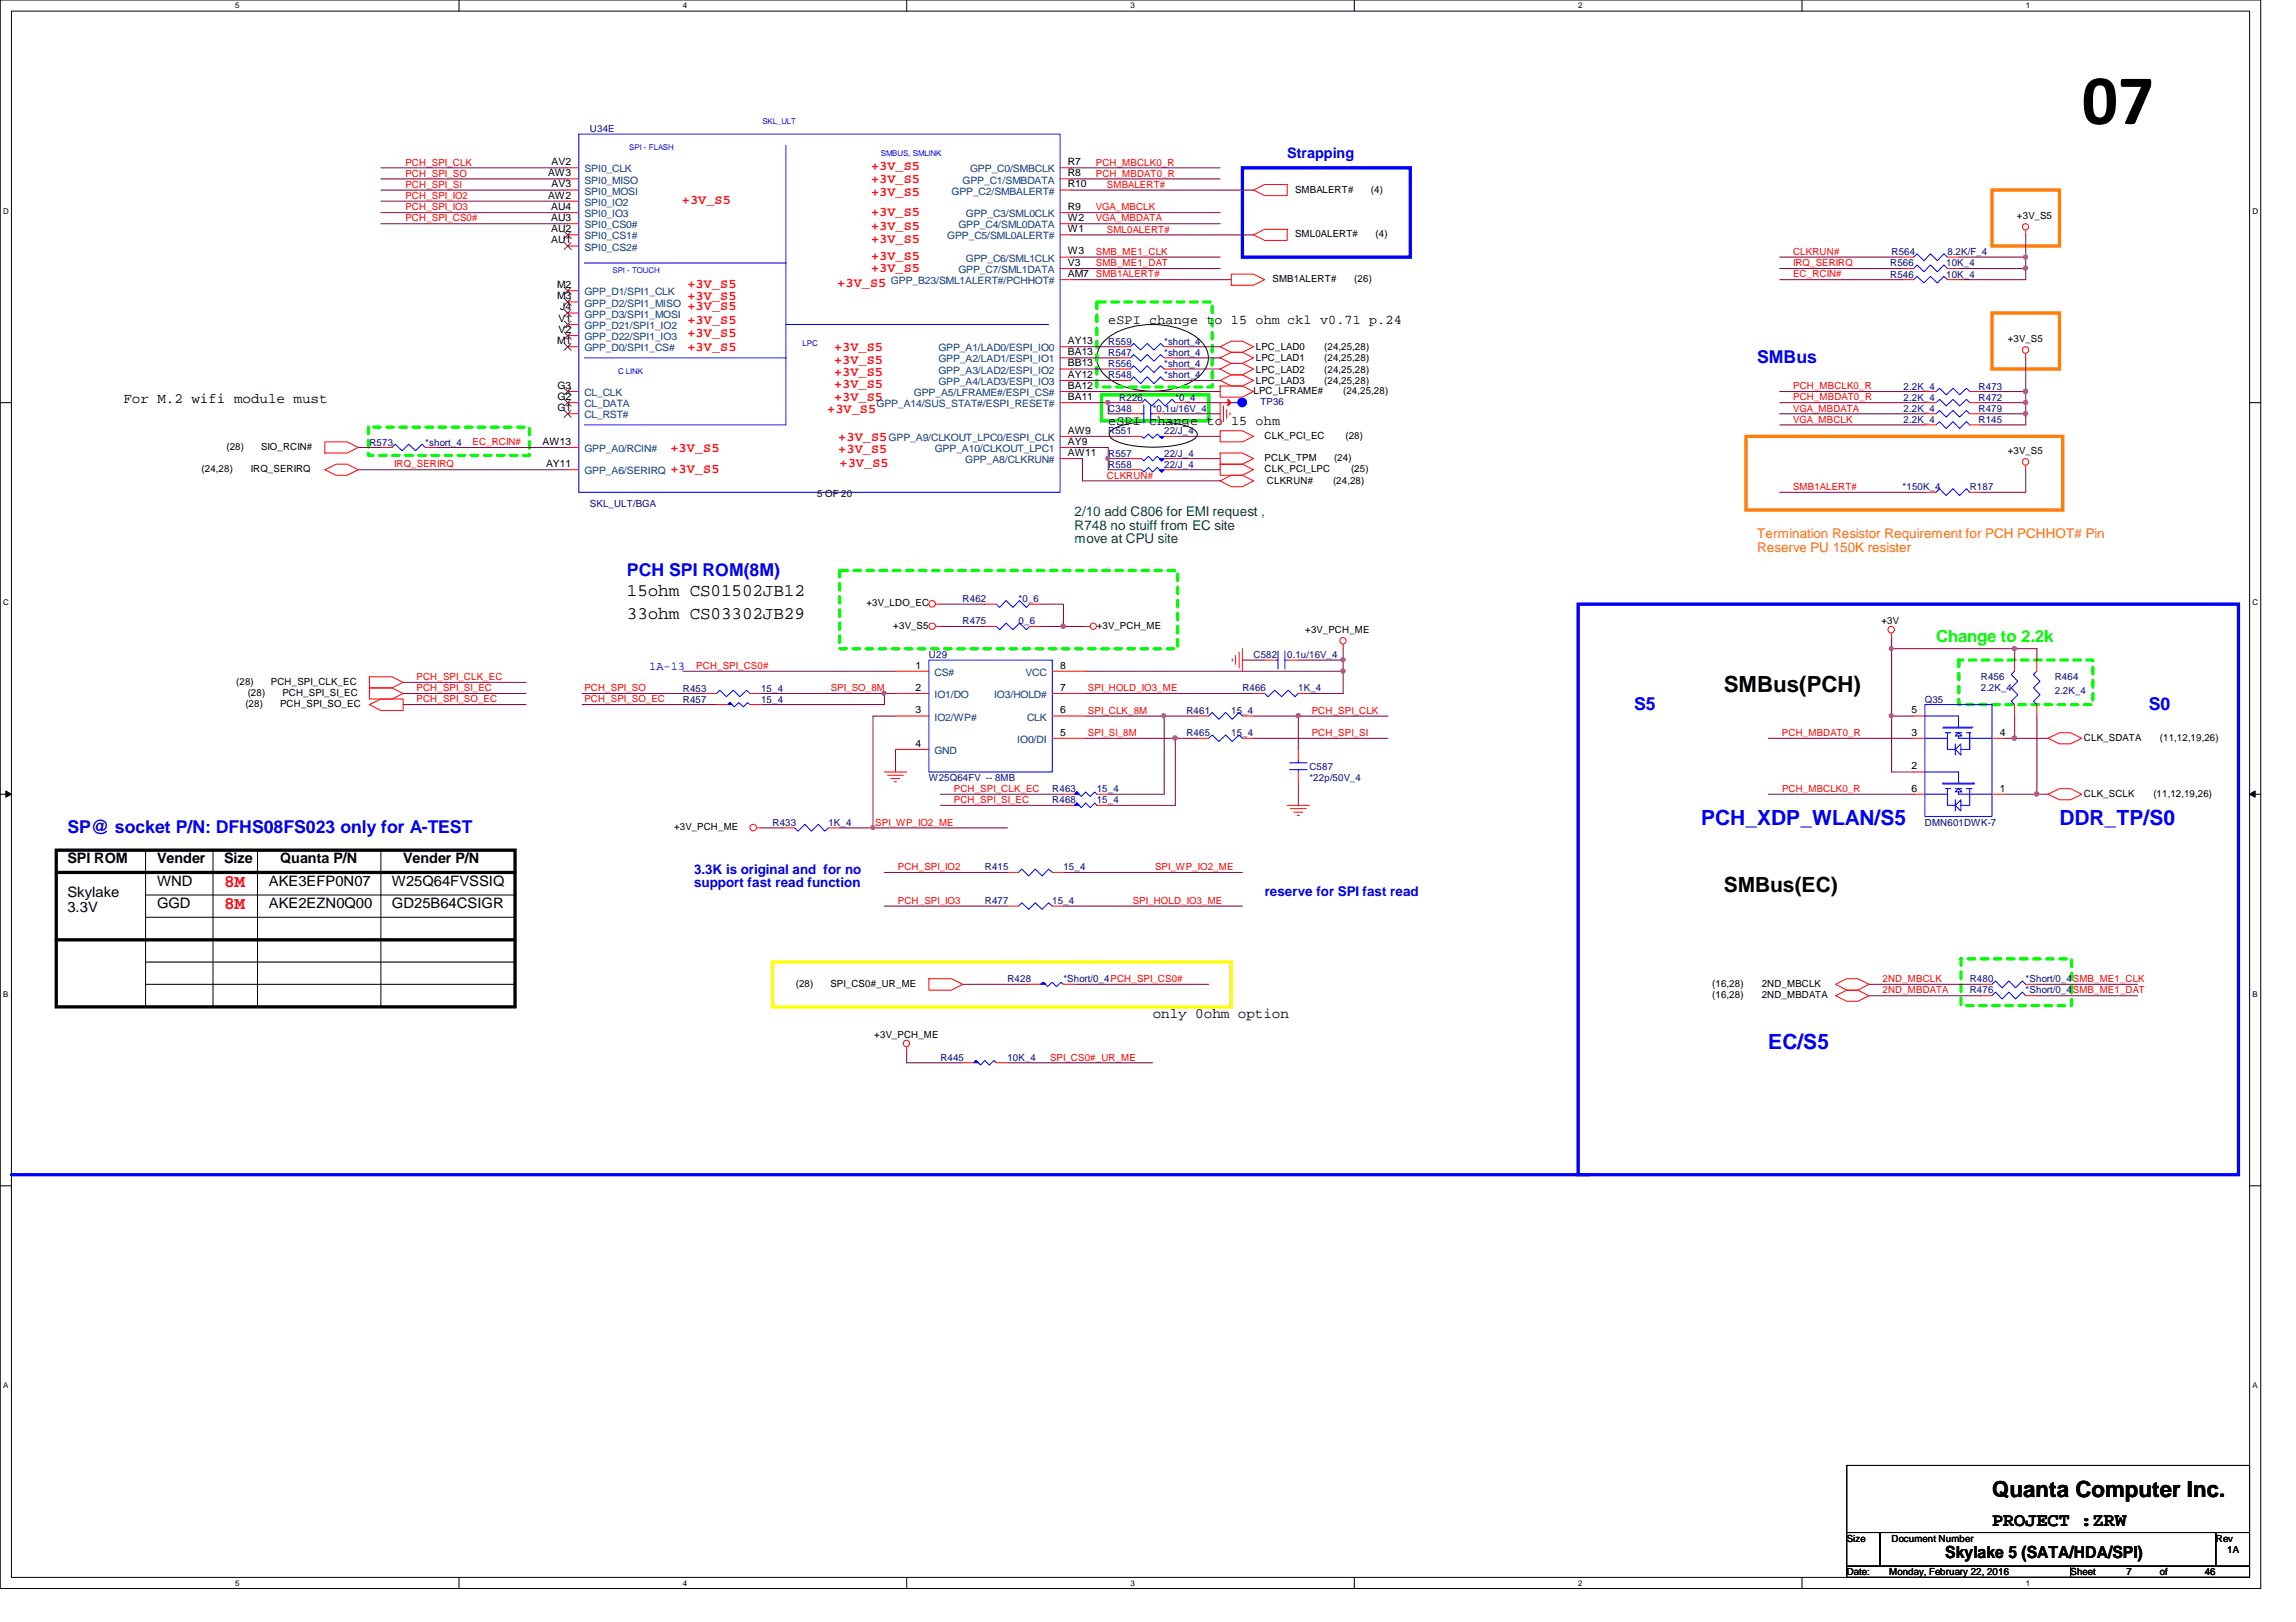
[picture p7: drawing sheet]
<svg xmlns="http://www.w3.org/2000/svg" width="297mm" height="210mm" viewBox="0 0 297 210" stroke-linecap="round" stroke-linejoin="round" font-family="sans-serif">
<defs><g id="words">
<text font-size="9.2" x="269.3" y="16">07</text>
<g font-size="2.9">
<text x="223" y="89.5">SMBus(PCH)</text>
<text x="257.7" y="193.8">Quanta Computer Inc.</text>
</g>
<g font-size="2.7" fill="#00f">
<text x="220.1" y="106.8">PCH_XDP_WLAN/S5</text>
<text x="266.4" y="106.8">DDR_TP/S0</text>
<text x="228.8" y="135.7">EC/S5</text>
</g>
<text font-size="2.7" x="223" y="115.4">SMBus(EC)</text>
<text font-size="2.5" x="257.7" y="197.4">PROJECT :ZRW</text>
<g font-size="2.3" fill="#00f">
<text x="227.3" y="47">SMBus</text>
<text x="81.1" y="74.5">PCH SPI ROM(8M)</text>
<text x="211.4" y="91.9">S5</text>
<text x="278" y="91.9">S0</text>
<text x="8.7" y="107.8">SP@ socket P/N: DFHS08FS023 only for A-TEST</text>
</g>
<g font-size="2.3">
<text x="81.1" y="77.1">15ohm CS01502JB12</text>
<text x="81.1" y="80.1">33ohm CS03302JB29</text>
</g>
<g font-size="2.3" fill="#f00">
<text x="29" y="117.7">8M</text>
<text x="29" y="114.8">8M</text>
</g>
<text font-size="2.2" fill="#0f0" x="250.5" y="83.1">Change to 2.2k</text>
<text font-size="2.2" x="251.7" y="201.7">Skylake 5 (SATA/HDA/SPI)</text>
<text font-size="1.9" fill="#00f" x="166.5" y="20.5">Strapping</text>
<g font-size="1.9">
<text x="16" y="52.2">For M.2 wifi module must</text>
<text x="8.7" y="111.7">SPI ROM</text>
<text x="20.3" y="111.7">Vender</text>
<text x="29" y="111.7">Size</text>
<text x="36.2" y="111.7">Quanta P/N</text>
<text x="52.2" y="111.7">Vender P/N</text>
<text x="8.7" y="116.1">Skylake</text>
<text x="8.7" y="118">3.3V</text>
<text x="20.3" y="117.5">GGD</text>
<text x="20.3" y="114.6">WND</text>
<text x="34.8" y="117.5">AKE2EZN0Q00</text>
<text x="34.8" y="114.6">AKE3EFP0N07</text>
<text x="50.7" y="114.6">W25Q64FVSSIQ</text>
<text x="50.7" y="117.5">GD25B64CSIGR</text>
<text x="149.1" y="131.8">only 0ohm option</text>
</g>
<g font-size="1.7" fill="#f00">
<text x="112.7" y="22">+3V_S5</text>
<text x="112.7" y="23.6">+3V_S5</text>
<text x="88.2" y="26.4">+3V_S5</text>
<text x="112.7" y="25.4">+3V_S5</text>
<text x="112.7" y="28">+3V_S5</text>
<text x="112.7" y="29.7">+3V_S5</text>
<text x="112.7" y="31.5">+3V_S5</text>
<text x="112.7" y="33.6">+3V_S5</text>
<text x="112.7" y="35.2">+3V_S5</text>
<text x="88.9" y="37.3">+3V_S5</text>
<text x="88.9" y="38.8">+3V_S5</text>
<text x="88.9" y="40.1">+3V_S5</text>
<text x="88.9" y="41.9">+3V_S5</text>
<text x="108.3" y="37.1">+3V_S5</text>
<text x="88.9" y="43.6">+3V_S5</text>
<text x="88.9" y="45.5">+3V_S5</text>
<text x="107.9" y="45.5">+3V_S5</text>
<text x="107.9" y="47.1">+3V_S5</text>
<text x="107" y="53.5">+3V_S5</text>
<text x="107.9" y="48.7">+3V_S5</text>
<text x="107.9" y="50.2">+3V_S5</text>
<text x="107.9" y="51.9">+3V_S5</text>
<text x="86.7" y="58.5">+3V_S5</text>
<text x="108.5" y="57.1">+3V_S5</text>
<text x="108.5" y="58.7">+3V_S5</text>
<text x="86.7" y="61.3">+3V_S5</text>
<text x="108.6" y="60.4">+3V_S5</text>
</g>
<g font-size="1.7">
<text x="143.4" y="41.9">eSPI change to 15 ohm ckl v0.71 p.24</text>
<text x="143.4" y="54.9">eSPI change to 15 ohm</text>
</g>
<g font-size="1.7" fill="#008000">
<text x="139" y="66.8">2/10 add C806 for EMI request ,</text>
<text x="139" y="68.5">R748 no stuiff from EC site</text>
<text x="139" y="70.3">move at CPU site</text>
</g>
<g font-size="1.7" fill="#ff8000">
<text x="227.3" y="69.6">Termination Resistor Requirement for PCH PCHHOT# Pin</text>
<text x="227.3" y="71.4">Reserve PU 150K resister</text>
</g>
<g font-size="1.7" fill="#00f">
<text x="89.8" y="113.1">3.3K is original and for no</text>
<text x="89.8" y="114.8">support fast read function</text>
<text x="163.6" y="116">reserve for SPI fast read</text>
</g>
<text font-size="1.6" fill="#00f" x="84" y="86.7">1A-13</text>
<g font-size="1.3" fill="#000080">
<text x="76.3" y="17.1">U34E</text>
<text x="244.5" y="34.5">R566</text>
<text x="244.5" y="35.9">R546</text>
<text x="244.7" y="33">R564</text>
<text x="251.8" y="34.5">10K_4</text>
<text x="251.8" y="35.9">10K_4</text>
<text x="251.9" y="33">8.2K/F_4</text>
<text x="143.4" y="47.5">R556</text>
<text x="143.4" y="46.1">R547</text>
<text x="143.4" y="44.6">R559</text>
<text x="150.6" y="47.5">*short_4</text>
<text x="150.6" y="46.1">*short_4</text>
<text x="150.6" y="44.6">*short_4</text>
<text x="143.4" y="53.3">C348</text>
<text x="143.4" y="48.9">R548</text>
<text x="144.8" y="51.9">R226</text>
<text x="149.1" y="53.3">*0.1u/16V_4</text>
<text x="150.6" y="48.9">*short_4</text>
<text x="152" y="51.9">*0_4</text>
<text x="163.1" y="52.4">TP36</text>
<text x="246.3" y="53.3">2.2K_4</text>
<text x="246.3" y="50.4">2.2K_4</text>
<text x="246.3" y="51.9">2.2K_4</text>
<text x="256" y="53.3">R479</text>
<text x="256" y="50.4">R473</text>
<text x="256" y="51.9">R472</text>
<text x="47.8" y="57.7">R573</text>
<text x="55" y="57.7">*short_4</text>
<text x="143.4" y="59.1">R557</text>
<text x="143.4" y="56.2">R551</text>
<text x="150.6" y="59.1">22/J_4</text>
<text x="150.6" y="56.2">22/J_4</text>
<text x="246.3" y="54.7">2.2K_4</text>
<text x="256" y="54.7">R145</text>
<text x="76.3" y="65.6">SKL_ULT/BGA</text>
<text x="143.4" y="60.5">R558</text>
<text x="150.6" y="60.5">22/J_4</text>
<text x="246.1" y="63.4">*150K_4</text>
<text x="254.8" y="63.4">R187</text>
<text x="124.5" y="77.9">R462</text>
<text x="131.8" y="77.9">*0_6</text>
<text x="124.5" y="80.8">R475</text>
<text x="131.8" y="80.8">0_6</text>
<text x="88.3" y="89.5">R453</text>
<text x="98.5" y="89.5">15_4</text>
<text x="120.2" y="85.1">U29</text>
<text x="160.7" y="89.5">R466</text>
<text x="162.2" y="85.1">C582</text>
<text x="166.5" y="85.1">0.1u/16V_4</text>
<text x="168" y="89.5">1K_4</text>
<text x="256.3" y="88">R456</text>
<text x="256.3" y="89.5">2.2K_4</text>
<text x="265.8" y="88">R464</text>
<text x="265.8" y="89.8">2.2K_4</text>
<text x="88.3" y="90.9">R457</text>
<text x="98.5" y="90.9">15_4</text>
<text x="153.5" y="92.4">R461</text>
<text x="153.5" y="95.3">R465</text>
<text x="159.3" y="92.4">15_4</text>
<text x="159.3" y="95.3">15_4</text>
<text x="249" y="90.9">Q35</text>
<text x="120.2" y="101.1">W25Q64FV -- 8MB</text>
<text x="169.4" y="99.6">C587</text>
<text x="169.4" y="101.1">*22p/50V_4</text>
<text x="99.9" y="106.8">R433</text>
<text x="107.2" y="106.8">1K_4</text>
<text x="136.1" y="102.5">R463</text>
<text x="136.1" y="104">R468</text>
<text x="141.9" y="102.5">15_4</text>
<text x="141.9" y="104">15_4</text>
<text x="249" y="106.8">DMN601DWK-7</text>
<text x="127.4" y="112.6">R415</text>
<text x="137.6" y="112.6">15_4</text>
<text x="127.4" y="117">R477</text>
<text x="136.1" y="117">15_4</text>
<text x="130.3" y="127.1">R428</text>
<text x="137.6" y="127.1">*Short/0_4PCH_SPI_CS0#</text>
<text x="254.8" y="128.6">R476</text>
<text x="254.8" y="127.1">R480</text>
<text x="262.1" y="128.6">*Short/0_4</text>
<text x="262.1" y="127.1">*Short/0_4</text>
<text x="121.7" y="137.3">R445</text>
<text x="130.3" y="137.3">10K_4</text>
</g>
<g font-size="1.3" fill="#f00">
<text x="52.4" y="22.9">PCH_SPI_SO</text>
<text x="52.4" y="21.4">PCH_SPI_CLK</text>
<text x="141.8" y="22.9">PCH_MBDAT0_R</text>
<text x="141.8" y="21.4">PCH_MBCLK0_R</text>
<text x="52.4" y="24.3">PCH_SPI_SI</text>
<text x="52.4" y="25.7">PCH_SPI_IO2</text>
<text x="52.4" y="28.7">PCH_SPI_CS0#</text>
<text x="52.4" y="27.2">PCH_SPI_IO3</text>
<text x="141.8" y="28.7">VGA_MBDATA</text>
<text x="141.8" y="27.2">VGA_MBCLK</text>
<text x="143.2" y="24.3">SMBALERT#</text>
<text x="141.8" y="35.9">SMB1ALERT#</text>
<text x="141.8" y="34.5">SMB_ME1_DAT</text>
<text x="141.8" y="33">SMB_ME1_CLK</text>
<text x="143.2" y="30.1">SML0ALERT#</text>
<text x="232" y="34.5">IRQ_SERIRQ</text>
<text x="232" y="33">CLKRUN#</text>
<text x="232" y="35.9">EC_RCIN#</text>
<text x="232" y="50.4">PCH_MBCLK0_R</text>
<text x="232" y="51.8">PCH_MBDAT0_R</text>
<text x="232" y="53.3">VGA_MBDATA</text>
<text x="61.1" y="57.6">EC_RCIN#</text>
<text x="232" y="54.7">VGA_MBCLK</text>
<text x="51" y="60.5">IRQ_SERIRQ</text>
<text x="143.2" y="61.9">CLKRUN#</text>
<text x="232" y="63.4">SMB1ALERT#</text>
<text x="53.9" y="88">PCH_SPI_CLK_EC</text>
<text x="53.9" y="89.4">PCH_SPI_SI_EC</text>
<text x="75.6" y="89.4">PCH_SPI_SO</text>
<text x="90.1" y="86.6">PCH_SPI_CS0#</text>
<text x="107.5" y="89.4">SPI_SO_8M</text>
<text x="140.8" y="89.4">SPI_HOLD_IO3_ME</text>
<text x="53.9" y="90.9">PCH_SPI_SO_EC</text>
<text x="75.6" y="90.9">PCH_SPI_SO_EC</text>
<text x="140.8" y="95.2">SPI_SI_8M</text>
<text x="140.8" y="92.4">SPI_CLK_8M</text>
<text x="169.7" y="92.4">PCH_SPI_CLK</text>
<text x="169.7" y="95.2">PCH_SPI_SI</text>
<text x="230.5" y="95.2">PCH_MBDAT0_R</text>
<text x="113.2" y="106.8">SPI_WP_IO2_ME</text>
<text x="123.4" y="103.9">PCH_SPI_SI_EC</text>
<text x="123.4" y="102.5">PCH_SPI_CLK_EC</text>
<text x="230.5" y="102.5">PCH_MBCLK0_R</text>
<text x="116.2" y="112.6">PCH_SPI_IO2</text>
<text x="149.4" y="112.6">SPI_WP_IO2_ME</text>
<text x="116.2" y="117">PCH_SPI_IO3</text>
<text x="146.6" y="117">SPI_HOLD_IO3_ME</text>
<text x="243.5" y="128.6">2ND_MBDATA</text>
<text x="243.5" y="127.1">2ND_MBCLK</text>
<text x="268.2" y="128.6">SMB_ME1_DAT</text>
<text x="268.2" y="127.1">SMB_ME1_CLK</text>
<text x="135.8" y="137.2">SPI_CS0#_UR_ME</text>
</g>
<g font-size="1.3">
<text x="70.9" y="22.8">AW3</text>
<text x="71.4" y="21.4">AV2</text>
<text x="138.2" y="21.4">R7</text>
<text x="138.2" y="22.8">R8</text>
<text x="70.9" y="25.7">AW2</text>
<text x="71.3" y="28.6">AU3</text>
<text x="71.3" y="27.2">AU4</text>
<text x="71.4" y="24.3">AV3</text>
<text x="138.2" y="27.2">R9</text>
<text x="138.2" y="28.6">W2</text>
<text x="138.2" y="24.3">R10</text>
<text x="167.5" y="24.9">SMBALERT#</text>
<text x="177.4" y="24.9">(4)</text>
<text x="260.9" y="28.4">+3V_S5</text>
<text x="71.3" y="31.5">AU1</text>
<text x="71.3" y="30.1">AU2</text>
<text x="138.2" y="32.9">W3</text>
<text x="138.2" y="34.4">V3</text>
<text x="138.2" y="35.9">AM7</text>
<text x="138.2" y="30.1">W1</text>
<text x="167.5" y="30.7">SML0ALERT#</text>
<text x="178" y="30.7">(4)</text>
<text x="72.1" y="38.7">M3</text>
<text x="72.1" y="37.3">M2</text>
<text x="72.3" y="41.7">V1</text>
<text x="72.5" y="40.2">J4</text>
<text x="164.6" y="36.5">SMB1ALERT#</text>
<text x="175.2" y="36.5">(26)</text>
<text x="72.1" y="44.5">M1</text>
<text x="72.3" y="43.1">V2</text>
<text x="138.2" y="47.4">BB13</text>
<text x="138.2" y="46">BA13</text>
<text x="138.2" y="44.5">AY13</text>
<text x="162.5" y="46.8">LPC_LAD1</text>
<text x="162.5" y="45.3">LPC_LAD0</text>
<text x="171.3" y="46.8">(24,25,28)</text>
<text x="171.3" y="45.3">(24,25,28)</text>
<text x="259.7" y="44.3">+3V_S5</text>
<text x="72.1" y="53.2">G1</text>
<text x="72.1" y="51.8">G2</text>
<text x="72.1" y="50.3">G3</text>
<text x="138.2" y="50.3">BA12</text>
<text x="138.2" y="48.9">AY12</text>
<text x="138.2" y="51.8">BA11</text>
<text x="162.2" y="51">LPC_LFRAME#</text>
<text x="162.5" y="49.7">LPC_LAD3</text>
<text x="162.5" y="48.2">LPC_LAD2</text>
<text x="171.3" y="49.7">(24,25,28)</text>
<text x="171.3" y="48.2">(24,25,28)</text>
<text x="173.8" y="51">(24,25,28)</text>
<text x="29.3" y="58.2">(28)</text>
<text x="33.8" y="58.2">SIO_RCIN#</text>
<text x="70.2" y="57.6">AW13</text>
<text x="138.2" y="57.6">AY9</text>
<text x="138.2" y="59">AW11</text>
<text x="138.2" y="56.1">AW9</text>
<text x="163.6" y="59.6">PCLK_TPM</text>
<text x="163.6" y="56.8">CLK_PCI_EC</text>
<text x="172.6" y="59.6">(24)</text>
<text x="174.1" y="56.8">(28)</text>
<text x="259.7" y="58.8">+3V_S5</text>
<text x="26.1" y="61.1">(24,28)</text>
<text x="32.5" y="61.1">IRQ_SERIRQ</text>
<text x="70.6" y="60.4">AY11</text>
<text x="105.7" y="64.3">5 OF 20</text>
<text x="163.6" y="61.1">CLK_PCI_LPC</text>
<text x="163.9" y="62.7">CLKRUN#</text>
<text x="172.5" y="62.7">(24,28)</text>
<text x="174.8" y="61.1">(25)</text>
<text x="112.1" y="78.5">+3V_LDO_EC</text>
<text x="115.6" y="81.4">+3V_S5</text>
<text x="141.9" y="81.4">+3V_PCH_ME</text>
<text x="168.9" y="82">+3V_PCH_ME</text>
<text x="243.4" y="80.8">+3V</text>
<text x="30.6" y="88.6">(28)</text>
<text x="35" y="88.6">PCH_SPI_CLK_EC</text>
<text x="118.4" y="89.4">2</text>
<text x="118.4" y="86.5">1</text>
<text x="137.2" y="86.5">8</text>
<text x="137.2" y="89.4">7</text>
<text x="31.7" y="91.5">(28)</text>
<text x="32" y="90.1">(28)</text>
<text x="36.2" y="91.5">PCH_SPI_SO_EC</text>
<text x="36.5" y="90.1">PCH_SPI_SI_EC</text>
<text x="118.4" y="92.3">3</text>
<text x="137.2" y="95.2">5</text>
<text x="137.2" y="92.3">6</text>
<text x="247.3" y="95.2">3</text>
<text x="247.3" y="92.3">5</text>
<text x="258.7" y="95.2">4</text>
<text x="269.6" y="95.8">CLK_SDATA</text>
<text x="279.4" y="95.8">(11,12,19,26)</text>
<text x="118.4" y="96.6">4</text>
<text x="247.3" y="99.6">2</text>
<text x="87.2" y="107.4">+3V_PCH_ME</text>
<text x="247.3" y="102.4">6</text>
<text x="258.7" y="102.4">1</text>
<text x="269.6" y="103.1">CLK_SCLK</text>
<text x="278.6" y="103.1">(11,12,19,26)</text>
<text x="102.9" y="127.7">(28)</text>
<text x="107.4" y="127.7">SPI_CS0#_UR_ME</text>
<text x="221.5" y="129.2">(16,28)</text>
<text x="221.5" y="127.7">(16,28)</text>
<text x="227.9" y="129.2">2ND_MBDATA</text>
<text x="227.9" y="127.7">2ND_MBCLK</text>
<text x="113.1" y="134.4">+3V_PCH_ME</text>
<text x="238.9" y="199.5">Size</text>
<text x="238.9" y="203.9">Date:</text>
<text x="244.4" y="203.9">Monday, February 22, 2016</text>
<text x="244.7" y="199.5">Document Number</text>
<text x="267.9" y="203.9">Sheet</text>
<text x="275.1" y="203.9">7</text>
<text x="279.4" y="203.9">of</text>
<text x="285.2" y="203.9">46</text>
<text x="286.7" y="199.5">Rev</text>
<text x="288.1" y="200.9">1A</text>
</g>
<g font-size="1.3" fill="#004080">
<text x="75.6" y="23.7">SPI0_MISO</text>
<text x="75.6" y="22.3">SPI0_CLK</text>
<text x="124.5" y="23.7">GPP_C1/SMBDATA</text>
<text x="125.5" y="22.3">GPP_C0/SMBCLK</text>
<text x="75.6" y="29.5">SPI0_CS0#</text>
<text x="75.6" y="26.6">SPI0_IO2</text>
<text x="75.6" y="28.1">SPI0_IO3</text>
<text x="75.6" y="25.2">SPI0_MOSI</text>
<text x="123.1" y="25.2">GPP_C2/SMBALERT#</text>
<text x="124" y="29.5">GPP_C4/SML0DATA</text>
<text x="125" y="28.1">GPP_C3/SML0CLK</text>
<text x="75.6" y="32.4">SPI0_CS2#</text>
<text x="75.6" y="31">SPI0_CS1#</text>
<text x="122.5" y="31">GPP_C5/SML0ALERT#</text>
<text x="124" y="35.3">GPP_C7/SML1DATA</text>
<text x="125" y="33.9">GPP_C6/SML1CLK</text>
<text x="75.6" y="41.1">GPP_D3/SPI1_MOSI</text>
<text x="75.6" y="39.7">GPP_D2/SPI1_MISO</text>
<text x="75.6" y="38.2">GPP_D1/SPI1_CLK</text>
<text x="115.3" y="36.8">GPP_B23/SML1ALERT#/PCHHOT#</text>
<text x="75.6" y="45.5">GPP_D0/SPI1_CS#</text>
<text x="75.6" y="44">GPP_D22/SPI1_IO3</text>
<text x="75.6" y="42.6">GPP_D21/SPI1_IO2</text>
<text x="121.4" y="46.9">GPP_A2/LAD1/ESPI_IO1</text>
<text x="121.4" y="45.5">GPP_A1/LAD0/ESPI_IO0</text>
<text x="75.6" y="52.7">CL_DATA</text>
<text x="75.6" y="51.3">CL_CLK</text>
<text x="113.4" y="52.7">GPP_A14/SUS_STAT#/ESPI_RESET#</text>
<text x="118.2" y="51.3">GPP_A5/LFRAME#/ESPI_CS#</text>
<text x="121.4" y="49.8">GPP_A4/LAD3/ESPI_IO3</text>
<text x="121.4" y="48.3">GPP_A3/LAD2/ESPI_IO2</text>
<text x="75.6" y="58.5">GPP_A0/RCIN#</text>
<text x="75.6" y="54.1">CL_RST#</text>
<text x="115" y="57.1">GPP_A9/CLKOUT_LPC0/ESPI_CLK</text>
<text x="120.9" y="58.5">GPP_A10/CLKOUT_LPC1</text>
<text x="124.9" y="59.9">GPP_A8/CLKRUN#</text>
<text x="75.6" y="61.4">GPP_A6/SERIRQ</text>
<text x="120.9" y="87.5">CS#</text>
<text x="132.7" y="87.5">VCC</text>
<text x="120.9" y="90.3">IO1/DO</text>
<text x="120.9" y="93.3">IO2/WP#</text>
<text x="128.6" y="90.3">IO3/HOLD#</text>
<text x="132.9" y="93.3">CLK</text>
<text x="120.9" y="97.6">GND</text>
<text x="131.6" y="96.1">IO0/DI</text>
</g>
<g font-size="1">
<text x="30.4" y="1.1">5</text>
<text x="88.3" y="1.1">4</text>
<text x="146.3" y="1.1">3</text>
<text x="204.2" y="1.1">2</text>
<text x="262.1" y="1.1">1</text>
<text x=".4" y="27.6">D</text>
<text x="291.4" y="27.6">D</text>
<text x=".4" y="78.3">C</text>
<text x="291.4" y="78.3">C</text>
<text x=".4" y="129">B</text>
<text x="291.4" y="129">B</text>
<text x=".4" y="179.7">A</text>
<text x="291.4" y="179.7">A</text>
<text x="30.4" y="205.2">5</text>
<text x="88.3" y="205.2">4</text>
<text x="146.3" y="205.2">3</text>
<text x="204.2" y="205.2">2</text>
<text x="262.1" y="205.2">1</text>
</g>
<g font-size="1" fill="#00f">
<text x="98.6" y="16.1">SKL_ULT</text>
<text x="81.4" y="19.4">SPI - FLASH</text>
<text x="114" y="20.1">SMBUS, SMLINK</text>
<text x="79.2" y="35.3">SPI - TOUCH</text>
<text x="103.8" y="44.7">LPC</text>
<text x="80" y="48.4">C LINK</text>
</g>
</g></defs>
<path d="M0 0h292.5v205.6h-292.5zM1.5 1.4h289.5v202.7h-289.5z" fill="none" stroke="#000" stroke-width=".13"/>
<g fill="#fff">
<path d="M30.4 .2h.6v1.1h-.6z"/>
<path d="M30.4 204.3h.6v1.1h-.6z"/>
</g>
<path d="M59.4 0v1.4M59.4 204.1v1.5" fill="none" stroke="#000" stroke-width=".13"/>
<g fill="#fff">
<path d="M88.3 .2h.6v1.1h-.6z"/>
<path d="M88.3 204.3h.6v1.1h-.6z"/>
</g>
<path d="M117.3 0v1.4M117.3 204.1v1.5" fill="none" stroke="#000" stroke-width=".13"/>
<g fill="#fff">
<path d="M146.3 .2h.5v1.1h-.5z"/>
<path d="M146.3 204.3h.5v1.1h-.5z"/>
</g>
<path d="M175.2 0v1.4M175.2 204.1v1.5" fill="none" stroke="#000" stroke-width=".13"/>
<g fill="#fff">
<path d="M204.2 .2h.5v1.1h-.5z"/>
<path d="M204.2 204.3h.5v1.1h-.5z"/>
</g>
<path d="M233.1 0v1.4M233.1 204.1v1.5" fill="none" stroke="#000" stroke-width=".13"/>
<g fill="#fff">
<path d="M262.1 .2h.5v1.1h-.5z"/>
<path d="M262.1 204.3h.5v1.1h-.5z"/>
<path d="M.4 26.8h.7v1.1h-.7z"/>
<path d="M291.4 26.8h.7v1.1h-.7z"/>
<path d="M.4 77.4h.7v1.2h-.7z"/>
<path d="M291.4 77.4h.7v1.2h-.7z"/>
</g>
<path d="M0 52.1h1.5M291 52.1h1.5" fill="none" stroke="#000" stroke-width=".13"/>
<g fill="#fff">
<path d="M.4 128.1h.7v1.1h-.7z"/>
<path d="M291.4 128.1h.7v1.1h-.7z"/>
</g>
<path d="M0 102.8h1.5M.8 102.4l.7 .4-.7 .4zM291 102.8l.8-.4v.8zM291 102.8h1.5" fill="none" stroke="#000" stroke-width=".13"/>
<path d="M.8 102.4l.7 .4-.7 .4zM291 102.8l.8-.4v.8z" fill="#000"/>
<g fill="#fff">
<path d="M.4 178.8h.7v1.1h-.7z"/>
<path d="M291.4 178.8h.7v1.1h-.7z"/>
</g>
<path d="M142.7 44.3a8.4 8.4 0 0 1 6.4-2.3 8.9 8.9 0 0 1 6.4 2.3 2.95 2.95 0 0 1-.6 4.6 10.4 10.4 0 0 1-9.1 1.2 5.3 5.3 0 0 1-3.8-3.1 2.89 2.89 0 0 1 .7-2.7zM143.6 55.9a4.1 4.1 0 0 1 2.4-1.1 16.3 16.3 0 0 1 7.9 .5l.5 .3 .4 .3 .1 .3-.1 .3a4.3 4.3 0 0 1-2.4 1.1 15.7 15.7 0 0 1-7.9-.5l-.5-.2-.4-.4-.1-.3zM18.8 115.8h47.8M18.8 118.7h47.8M18.8 110v20.3M27.6 110v20.3M33.3 110v20.3M49.3 110v20.3M18.8 124.5h47.8M18.8 127.4h47.8M0 153.5h1.5M291 153.5h1.5" fill="none" stroke="#000" stroke-width=".13"/>
<path d="M160.7 21.7h21.8v11.6h-21.8zM204.2 78.2h85.4v73.8h-85.4zM1.5 152h204.1" fill="none" stroke="#00f" stroke-width=".42"/>
<path d="M99.9 124.5h59.4v5.8h-59.4z" fill="none" stroke="#ff0" stroke-width=".42"/>
<path d="M257.7 24.6h8.7v7.2h-8.7zM225.9 56.5h41v9.5h-41zM257.7 40.5h8.7v7.3h-8.7z" fill="none" stroke="#ff8000" stroke-width=".42"/>
<path d="M7.3 110h59.3v20.3h-59.3zM7.3 112.9h59.3M7.3 121.6h59.3" fill="none" stroke="#000" stroke-width=".42"/>
<path d="M142.5 51.1h13.9v3.3h-13.9z" fill="none" stroke="#0f0" stroke-width=".42"/>
<path d="M141.9 39.1h14.9v11h-14.9zM47.7 55.3h20.8v3.6h-20.8zM108.6 73.8h43.8v10.1h-43.8zM253.4 85.4h17.4v5.8h-17.4zM253.7 124.1h14.3v6h-14.3z" fill="none" stroke="#0f0" stroke-width=".42" stroke-dasharray=".8 .8"/>
<path d="M138.6 34.8h19.3M138.6 33.3h19.3M256.3 50.7h5.8" fill="none" stroke="#800040" stroke-width=".13"/>
<circle cx="262" cy="50.6" r=".29" fill="#f0f"/>
<circle cx="262" cy="50.6" r=".29" fill="none" stroke="#f0f" stroke-width=".13"/>
<path d="M256.3 52.1h5.8M262.1 46.3v5.8M262.1 52.1v1.5h-5.8" fill="none" stroke="#800040" stroke-width=".13"/>
<circle cx="262" cy="53.5" r=".29" fill="#f0f"/>
<circle cx="262" cy="53.5" r=".29" fill="none" stroke="#f0f" stroke-width=".13"/>
<circle cx="262" cy="52.1" r=".29" fill="#f0f"/>
<circle cx="262" cy="52.1" r=".29" fill="none" stroke="#f0f" stroke-width=".13"/>
<path d="M230.2 50.7h18.8M230.2 53.6h18.8M230.2 52.1h18.8M230.2 55h18.8M262.1 53.6v1.4h-5.8M244.7 92.7h2.9M244.7 82.5v1.4M259.2 95.5h1.4M260.6 85.4v-1.5h2.9v1.5M263.5 92.7v10.1h1.5" fill="none" stroke="#800040" stroke-width=".13"/>
<circle cx="263.5" cy="102.8" r=".29" fill="#f0f"/>
<circle cx="263.5" cy="102.8" r=".29" fill="none" stroke="#f0f" stroke-width=".13"/>
<path d="M244.7 92.7v7.2h2.9M244.7 83.9h15.9M260.6 95.5h4.4M228.8 102.8h18.8" fill="none" stroke="#800040" stroke-width=".13"/>
<circle cx="260.6" cy="83.9" r=".27" fill="#f0f"/>
<circle cx="260.6" cy="83.9" r=".27" fill="none" stroke="#f0f" stroke-width=".13"/>
<circle cx="244.7" cy="83.9" r=".26" fill="#f0f"/>
<circle cx="244.7" cy="83.9" r=".26" fill="none" stroke="#f0f" stroke-width=".13"/>
<path d="M260.6 92.7v2.8" fill="none" stroke="#800040" stroke-width=".13"/>
<circle cx="260.6" cy="95.5" r=".29" fill="#f0f"/>
<circle cx="260.6" cy="95.5" r=".29" fill="none" stroke="#f0f" stroke-width=".13"/>
<path d="M244.7 83.9v8.8M259.2 102.8h4.3" fill="none" stroke="#800040" stroke-width=".13"/>
<circle cx="244.7" cy="92.6" r=".26" fill="#f0f"/>
<circle cx="244.7" cy="92.6" r=".26" fill="none" stroke="#f0f" stroke-width=".13"/>
<g fill="none" stroke="#800040" stroke-width=".13">
<path d="M49.3 24.6h24.1M49.3 23.2h24.1M49.3 29h24.1M49.3 21.7h24.1M49.3 27.5h24.1M49.3 26h24.1M138.6 24.6h23.6M138.6 36.2h20.7M138.6 21.7h19.3M138.6 23.2h19.3M138.6 27.5h19.3M138.6 29h19.3"/>
<path d="M230.2 36.2h16M230.2 33.3h16M262.1 30.4v2.9h-8.7M262.1 34.8v1.4h-8.7M46.4 57.9h2.9M56.5 57.9h16.9M138.6 50.7h19.3M138.6 59.4h1.4M138.6 52.1h4.8M138.6 56.5h7.7M152.1 56.5h5.8M46.4 60.8h27"/>
<path d="M228.8 95.5h18.8M241.8 128.9h14.5M241.8 127.4h14.5M263.5 128.9h13.1M263.5 127.4h13.1"/>
</g>
<circle cx="262.1" cy="33.3" r=".27" fill="#f0f"/>
<circle cx="262.1" cy="33.3" r=".27" fill="none" stroke="#f0f" stroke-width=".13"/>
<path d="M230.2 34.8h16M253.4 34.8h8.7" fill="none" stroke="#800040" stroke-width=".13"/>
<circle cx="262.1" cy="34.7" r=".27" fill="#f0f"/>
<circle cx="262.1" cy="34.7" r=".27" fill="none" stroke="#f0f" stroke-width=".13"/>
<path d="M262.1 33.3v1.5M140 59.4v2.8h17.9M143.4 57.9v2.9" fill="none" stroke="#800040" stroke-width=".13"/>
<circle cx="143.3" cy="59.3" r=".27" fill="#f0f"/>
<circle cx="143.3" cy="59.3" r=".27" fill="none" stroke="#f0f" stroke-width=".13"/>
<g fill="none" stroke="#800040" stroke-width=".13">
<path d="M138.6 57.9h4.8M138.6 44.9h6.2M138.6 46.3h6.2M138.6 47.8h6.2M138.6 49.2h6.2M143.4 59.4h2.9M152.1 59.4h5.8M152.1 44.9h5.8M152.1 46.3h5.8M152.1 47.8h5.8M152.1 49.2h5.8M143.4 60.8h2.9"/>
<path d="M152.1 60.8h5.8M75.3 91.2h17.4M115.9 89.7h-1.5v1.5h-15.9M150.6 92.7v10.1h-7.2M152.1 95.5v8.7h-8.7M162.2 92.7h5.8M114.4 112.9h15.9M114.4 117.3h15.9M121.7 102.8h15.9M121.7 104.2h15.9M124.5 127.4h8.7"/>
</g>
<circle cx="168" cy="92.6" r=".27" fill="#f0f"/>
<circle cx="168" cy="92.6" r=".27" fill="none" stroke="#f0f" stroke-width=".13"/>
<path d="M75.3 89.7h15.9M88.3 86.9h27.6M140.5 92.7h14.4M152.1 95.5h2.8M162.2 95.5h17.4M137.6 117.3h23.1M137.6 112.9h23.1M168 101.3v2.9M117.3 136.1v1.4h7.2M130.3 137.5h18.8" fill="none" stroke="#800040" stroke-width=".13"/>
<circle cx="150.6" cy="92.6" r=".26" fill="#f0f"/>
<circle cx="150.6" cy="92.6" r=".26" fill="none" stroke="#f0f" stroke-width=".13"/>
<path d="M140.5 95.5h11.6" fill="none" stroke="#800040" stroke-width=".13"/>
<circle cx="152" cy="95.5" r=".29" fill="#f0f"/>
<circle cx="152" cy="95.5" r=".29" fill="none" stroke="#f0f" stroke-width=".13"/>
<path d="M112.9 92.7v14.4h-4.3M98.5 107.1h2.9" fill="none" stroke="#800040" stroke-width=".13"/>
<circle cx="112.9" cy="107.1" r=".26" fill="#f0f"/>
<circle cx="112.9" cy="107.1" r=".26" fill="none" stroke="#f0f" stroke-width=".13"/>
<path d="M112.9 92.7h3M115.9 97v2.9M140.5 86.9h33.3M112.9 107.1h17.4" fill="none" stroke="#800040" stroke-width=".13"/>
<circle cx="173.7" cy="86.8" r=".29" fill="#f0f"/>
<circle cx="173.7" cy="86.8" r=".29" fill="none" stroke="#f0f" stroke-width=".13"/>
<path d="M98.5 89.7h15.9M121.7 81.1h5.7M134.7 81.1h2.9M140.5 89.7h21.7M173.8 86.9v2.8h-4.4M179.6 92.7h-11.6v4.3" fill="none" stroke="#800040" stroke-width=".13"/>
<circle cx="114.4" cy="89.7" r=".27" fill="#f0f"/>
<circle cx="114.4" cy="89.7" r=".27" fill="none" stroke="#f0f" stroke-width=".13"/>
<path d="M168 85.4h5.8M173.8 83.9v1.5M173.8 85.4v1.5" fill="none" stroke="#800040" stroke-width=".13"/>
<circle cx="173.7" cy="85.4" r=".27" fill="#f0f"/>
<circle cx="173.7" cy="85.4" r=".27" fill="none" stroke="#f0f" stroke-width=".13"/>
<path d="M138.6 30.4h23.6M143.4 52.1v1.5M230.2 63.7h18.8M262.1 60.8v2.9h-5.8M160.7 85.4h2.9M139 127.4h17.4" fill="none" stroke="#800040" stroke-width=".13"/>
<circle cx="143.3" cy="52.1" r=".27" fill="#f0f"/>
<circle cx="143.3" cy="52.1" r=".27" fill="none" stroke="#f0f" stroke-width=".13"/>
<path d="M143.4 52.1h2.9M143.4 53.6h2.9M150.6 53.6h7.3M153.5 52.1h4.4M134.7 78.2h2.9v2.9M52.1 89.7h16M52.1 91.2h16M52.1 88.3h16" fill="none" stroke="#800040" stroke-width=".13"/>
<circle cx="137.5" cy="81" r=".29" fill="#f0f"/>
<circle cx="137.5" cy="81" r=".29" fill="none" stroke="#f0f" stroke-width=".13"/>
<path d="M121.7 78.2h5.7M137.6 81.1h2.9" fill="none" stroke="#800040" stroke-width=".13"/>
<g fill="none" stroke="#f00" stroke-width=".13">
<path d="M159.3 35.5h2.9l1.4 .7-1.4 .7h-2.9zM162.2 24.6l1.4-.7h2.9v1.4h-2.9zM162.2 30.4l1.4-.7h2.9v1.4h-2.9zM262.1 29.8v.6M42 57.2h2.9l1.5 .7-1.5 .7h-2.9zM144.8 49.2h1.5M150.6 49.2h1.5M157.9 52.1v2.9M157.9 58.6h2.8l1.5 .7-1.5 .8h-2.8zM157.9 55.8h2.8l1.5 .7-1.5 .7h-2.8zM157.9 49.2l1.4-.7h1.4l1.5 .7-1.5 .8h-1.4zM157.9 50h2.8l1.5 .7-1.5 .7h-2.8z"/>
<path d="M157.9 46.3l1.4-.7h1.4l1.5 .7-1.5 .7h-1.4zM157.9 47.8l1.4-.8h1.4l1.5 .8-1.5 .7h-1.4zM157.9 44.9l1.4-.7h1.4l1.5 .7-1.5 .7h-1.4zM158.3 52.5v2.1M158.7 53v1.1M159.1 53.4v.3M249 50.7h1.5M249 52.1h1.5M254.8 50.7h1.5M254.8 52.1h1.5M262.1 45.8v.5M42 60.8l1.5-.7h1.4l1.5 .7-1.5 .7h-1.4z"/>
<path d="M121.1 78.2h.6M157.9 60.1h2.8l1.5 .7-1.5 .7h-2.8zM157.9 62.2l1.4-.7h1.4l1.5 .7-1.5 .8h-1.4zM262.1 60.2v.6M47.8 91.2l1.5-.7h2.8v1.4h-2.8zM47.8 87.6h2.9l1.4 .7-1.4 .7h-2.9zM47.8 89h2.9l1.4 .7-1.4 .8h-2.9zM91.2 89.7h1.5M97 89.7h1.5M114.4 99.9h2.9M115.9 89.7h4.3M115.9 97h4.3"/>
<path d="M115.9 92.7h4.3M115.9 86.9h4.3M121.1 81.1h.6M127.4 81.1h1.5M133.2 81.1h1.5M136.1 86.9h4.4M136.1 89.7h4.4M136.1 92.7h4.4M136.1 95.5h4.4M140.5 81.1h.5M159.4 85.3v.3M159.8 84.8v1.2"/>
<path d="M160.3 84.4v2M160.7 83.9v3M163.6 85.4h1.5M166.5 85.4h1.5M173.8 83.4v.5M244.7 82v.5M265 95.5l1.4-.7h1.5l1.4 .7-1.4 .8h-1.5zM97.9 107.1h.6M114.8 100.3h2.1M115.3 100.7h1.1M115.7 101.2h.3M166.5 104.2h2.9"/>
<path d="M167 104.6h2M167.4 105.1h1.2M167.8 105.5h.3M265 102.8l1.4-.7h1.5l1.4 .7-1.4 .7h-1.5zM117.3 135.5v.6M120.2 126.7h2.9l1.4 .7-1.4 .7h-2.9zM237.5 127.4l1.4-.7h1.5l1.4 .7-1.4 .7h-1.5zM237.5 128.9l1.4-.8h1.5l1.4 .8-1.4 .7h-1.5z"/>
<circle cx="262" cy="29.4" r=".4"/>
<circle cx="262" cy="59.8" r=".42"/>
<circle cx="262" cy="45.3" r=".42"/>
<circle cx="120.6" cy="78.1" r=".43"/>
<circle cx="120.6" cy="81" r=".42"/>
<circle cx="141.4" cy="81" r=".4"/>
<circle cx="173.7" cy="82.9" r=".42"/>
<circle cx="244.7" cy="81.5" r=".43"/>
<circle cx="97.4" cy="107.1" r=".43"/>
<circle cx="117.3" cy="135" r=".42"/>
</g>
<path d="M238.9 189.6h52.1v8.7h-52.1zM238.9 198.3h4.3v4.4h-4.3zM243.2 198.3h43.5v4.4h-43.5zM286.7 198.3h4.3v4.4h-4.3zM238.9 202.7h29v1.4h-29zM267.9 202.7h23.1v1.4h-23.1z" fill="none" stroke="#000" stroke-width=".13"/>
<path d="M146.3 49.2l.4-.4 .9 .9 .8-.9 .9 .9 .8-.9 .5 .4M147.7 56.5l.3 .2 .6-.5 .5 .5 .6-.5 .6 .5 .3-.2M250.5 50.7l.4-.5 .9 .9 .9-.9 .8 .9 .9-.9 .4 .5M250.5 52.1l.4-.4 .9 .8 .9-.8 .8 .8 .9-.8 .4 .4M92.7 89.7l.4-.4 .9 .9 .9-.9 .8 .9 .9-.9 .4 .4M120.2 85.4h15.9v14.5h-15.9zM128.9 81.1l.4 .4 .9-.9 .9 .9 .8-.9 .9 .9 .4-.4M165.1 85.4h.2M165.3 84.2v2.4M166.2 84.2v2.4M166.2 85.4h.3" fill="none" stroke="#00f" stroke-width=".13"/>
<path d="M150 56.5h.6l-.3 .2z" fill-rule="evenodd" fill="#00f"/>
<path d="M74.9 17.4h62.2v46.3h-62.2zM101.7 18.8v23.2M75.6 34h26.1M75.6 46.3h26.1M135.7 42h-34v13h-26.1M150 56.5h.6l-.3 .2zM139 104.2l.3-.3 .6 .6 .5-.6 .6 .6 .6-.6 .3 .3" fill="none" stroke="#00f" stroke-width=".13"/>
<g fill="none" stroke="#f00" stroke-width=".13">
<path d="M73.4 37.6h1.5M73.4 39.1h1.5M73.4 30.4h1.5M73.4 31.8h1.5M73.4 27.5h1.5M73.4 29h1.5M73.4 24.6h1.5M73.4 26h1.5M73.4 21.7h1.5M73.4 23.2h1.5M137.1 36.2h1.5M137.1 30.4h1.5"/>
<path d="M137.1 33.3h1.5M137.1 34.8h1.5M137.1 27.5h1.5M137.1 29h1.5M137.1 23.2h1.5M137.1 24.6h1.5M137.1 21.7h1.5M73.4 53.5h1.5M73.4 57.9h1.5M73.4 50.7h1.5M73.4 52.1h1.5M73.4 43.4h1.5"/>
<path d="M73.4 44.9h1.5M73.4 40.5h1.5M73.4 42h1.5M137.1 57.9h1.5M137.1 59.3h1.5M137.1 52.1h1.5M137.1 56.5h1.5M137.1 49.2h1.5M137.1 50.7h1.5M137.1 46.3h1.5M137.1 47.7h1.5M137.1 44.9h1.5"/>
<path d="M146.3 56.5h1.4M150.6 56.5h1.5M73.4 60.8h1.5"/>
</g>
<g fill="none" stroke="#804000" stroke-width=".13">
<path d="M73 37.2l.9 .9M73 38.6l.9 .9M73 30l.9 .9M73 31.4l.9 .9M73.9 37.2l-.9 .9M73.9 38.6l-.9 .9M73.9 30l-.9 .9M73.9 31.4l-.9 .9M73 53.1l.9 .9M73 50.2l.9 .9M73 51.7l.9 .9M73 43l.9 .9"/>
<path d="M73 44.4l.9 .9M73 40.1l.9 .9M73 41.6l.9 .9M73.9 53.1l-.9 .9M73.9 50.2l-.9 .9M73.9 51.7l-.9 .9M73.9 43l-.9 .9M73.9 44.4l-.9 .9M73.9 40.1l-.9 .9M73.9 41.6l-.9 .9"/>
</g>
<path d="M139.3 103.9l.3 .3h-.6l.3-.3 .3 .3z" fill-rule="evenodd" fill="#00f"/>
<path d="M50.7 57.9l.4-.4 .9 .8 .9-.8 .9 .8 .8-.8 .4 .4M146.2 44.9l.5-.5 .9 .9 .8-.9 .9 .9 .8-.9 .5 .5M147.7 59.3l.3 .3 .6-.5 .5 .5 .6-.5 .6 .5 .3-.3M147.7 52.1l.4-.4 .9 .8 .9-.8 .8 .8 .9-.8 .4 .4M250.5 55l.4-.4 .9 .9 .9-.9 .8 .9 .9-.9 .4 .4M131.8 117.3l.4-.5 .9 .9 .8-.9 .9 .9 .9-.9 .4 .5M139.3 103.9l.3 .3h-.6l.3-.3 .3 .3zM257.7 127.4l.5-.5 .8 .9 .9-.9 .9 .9 .8-.9 .5 .5" fill="none" stroke="#00f" stroke-width=".13"/>
<g fill="none" stroke="#f00" stroke-width=".13">
<path d="M49.3 57.9h1.4M55 57.9h1.5M144.8 44.9h1.4M146.2 52.1h1.5M150.6 44.9h1.4M152 52.1h1.5M249 55h1.5M254.8 55h1.5M130.3 117.3h1.5M136.1 117.3h1.5M137.6 104.2h1.4M141.9 104.2h1.5"/>
<path d="M256.3 127.4h1.4M262.1 127.4h1.4"/>
</g>
<path d="M150 59.3h.6l-.3 .3z" fill-rule="evenodd" fill="#00f"/>
<path d="M150 59.3h.6l-.3 .3z" fill="none" stroke="#00f" stroke-width=".13"/>
<path d="M146.2 59.3h1.5M150.6 59.3h1.4" fill="none" stroke="#f00" stroke-width=".13"/>
<circle cx="160.7" cy="52.1" r=".57" fill="#00f"/>
<g fill="none" stroke="#00f" stroke-width=".13">
<path d="M159.3 52.1h.8"/>
<circle cx="160.7" cy="52.1" r=".57"/>
</g>
<path d="M158.9 51.7l.4 .4-.4 .4z" fill="#f00"/>
<path d="M157.8 52.1h1.5M158.9 51.7l.4 .4-.4 .4zM249 53.5h1.5M254.8 53.5h1.5M162.2 89.7h1.4M168 89.7h1.4M256.3 128.9h1.4M262.1 128.9h1.4" fill="none" stroke="#f00" stroke-width=".13"/>
<path d="M250.5 53.5l.4-.4 .9 .9 .9-.9 .8 .9 .9-.9 .4 .4M94.1 91.2l.3-.3 .6 .6 .6-.6 .6 .6 .5-.6 .3 .3M163.6 89.7l.5 .5 .8-.9 .9 .9 .9-.9 .8 .9 .5-.5M257.7 128.9l.5-.5 .8 .9 .9-.9 .9 .9 .8-.9 .5 .5" fill="none" stroke="#00f" stroke-width=".13"/>
<path d="M94.1 91.2l.3-.3 .3 .3-.3-.3 .3 .3z" fill-rule="evenodd" fill="#00f"/>
<path d="M247.6 36.2l.4-.4 .9 .8 .8-.8 .9 .8 .9-.8 .4 .4M94.1 91.2l.3-.3 .3 .3-.3-.3 .3 .3zM139 102.8l.3-.3 .6 .6 .5-.6 .6 .6 .6-.6 .3 .3" fill="none" stroke="#00f" stroke-width=".13"/>
<path d="M246.1 36.2h1.5M251.9 36.2h1.5M92.7 91.2h1.4M97 91.2h1.5" fill="none" stroke="#f00" stroke-width=".13"/>
<path d="M139.3 102.5l.3 .3h-.6l.3-.3 .3 .3z" fill-rule="evenodd" fill="#00f"/>
<g fill="none" stroke="#00f" stroke-width=".13">
<path d="M247.6 33.3l.4-.5 .9 .9 .8-.9 .9 .9 .9-.9 .4 .5M146.2 46.3l.5-.4 .9 .8 .8-.8 .9 .8 .8-.8 .5 .4M147.7 60.8l.3 .3 .6-.6 .5 .6 .6-.6 .6 .6 .3-.3M156.4 95.5l.4-.4 .9 .9 .9-.9 .8 .9 .9-.9 .4 .4M249 95.5h2.9M249 91.2h8.7v14.5h-8.7zM249 99.9h4.4v1.4M249 92.7h4.4v1.4M251.4 94.1h3.8M251.4 94.2h3.7M251.7 94.8h.2M251.9 94.8h.5"/>
<path d="M251.9 95.5v1.5h1.1M251.9 94.8v.7M253 94.8h.4M253 96.3v.7M253 97v.7M253.4 94.8l-.4 .4h.4M253.4 94.8h.4M253.4 95.2v.3h4.3M253.4 94.8l.4 .4h-.4M253.7 96.3l-.7 .7M253.7 96.4v1.3l-.7-.7M254.4 94.8h.6"/>
<path d="M254.8 94.8v2.2h-1.1M139.3 102.5l.3 .3h-.6l.3-.3 .3 .3zM249 102.8h2.9M251.4 101.3h4v.2h-4zM251.7 102.1h.2M251.9 102.1v.7M251.9 102.8v1.4h1.1M251.9 102.1h.5M253 102.1h.4M253 104.2v.7M253 103.5v.7M253.4 102.1l-.4 .4h.4"/>
<path d="M253.4 102.5v.3h4.3M253.4 102.1h.4M253.4 102.1l.4 .4h-.4M253.7 103.7v1.2l-.7-.7M253.7 103.8v-.3l-.7 .7M254.4 102.1h.7M254.8 102.1v2.1h-1.1"/>
</g>
<g fill="none" stroke="#f00" stroke-width=".13">
<path d="M246.1 33.3h1.5M251.9 33.3h1.5M144.8 46.3h1.4M150.6 46.3h1.4M154.9 95.5h1.5M160.7 95.5h1.5M247.6 95.5h1.4M247.6 92.7h1.4M247.6 99.9h1.4M257.7 95.5h1.5M137.6 102.8h1.4M141.9 102.8h1.5"/>
<path d="M247.6 102.8h1.4M257.7 102.8h1.5"/>
</g>
<path d="M150 60.8h.6l-.3 .3z" fill-rule="evenodd" fill="#00f"/>
<path d="M150 60.8h.6l-.3 .3zM250.5 63.7l.4-.5 .9 .9 .9-.9 .8 .9 .9-.9 .4 .5M126 137.5l.3-.3 .6 .6 .5-.6 .6 .6 .6-.6 .3 .3" fill="none" stroke="#00f" stroke-width=".13"/>
<path d="M146.2 60.8h1.5M150.6 60.8h1.4M249 63.7h1.5M254.8 63.7h1.5" fill="none" stroke="#f00" stroke-width=".13"/>
<path d="M126.3 137.2l.3 .3h-.6l.3-.3 .3 .3z" fill-rule="evenodd" fill="#00f"/>
<path d="M260.6 86.9l-.4 .4 .8 .9-.8 .8 .8 .9-.8 .9 .4 .4M263.5 86.9l-.4 .4 .8 .9-.8 .8 .8 .9-.8 .9 .4 .4M126.3 137.2l.3 .3h-.6l.3-.3 .3 .3zM134.6 127.4l.3-.3 .6 .6 .6-.6 .6 .6 .6-.6 .3 .3" fill="none" stroke="#00f" stroke-width=".13"/>
<path d="M260.6 91.2v1.5M260.6 85.4v1.5M263.5 91.2v1.5M263.5 85.4v1.5M124.5 137.5h1.5M128.9 137.5h1.4" fill="none" stroke="#f00" stroke-width=".13"/>
<path d="M134.6 127.4l.3-.3 .3 .3-.3-.3 .3 .3z" fill-rule="evenodd" fill="#00f"/>
<g fill="none" stroke="#00f" stroke-width=".13">
<path d="M247.6 34.8l.4-.5 .9 .9 .8-.9 .9 .9 .9-.9 .4 .5M146.2 47.7l.5-.4 .9 .9 .8-.9 .9 .9 .8-.9 .5 .4M147.7 53.5h.3M148 52.4v2.3M148.9 53.5h.2M148.9 52.4v2.3M128.9 78.2l.4 .4 .9-.9 .9 .9 .8-.9 .9 .9 .4-.4M156.4 92.7l.4-.5 .9 .9 .9-.9 .8 .9 .9-.9 .4 .5M166.8 98.7h2.3M166.8 99.6h2.3M168 98.4v.3M168 99.6v.3"/>
<path d="M102.8 107.1l.4 .5 .9-.9 .9 .9 .9-.9 .8 .9 .5-.5M131.8 112.9l.4-.4 .9 .9 .8-.9 .9 .9 .9-.9 .4 .4M134.6 127.4l.3-.3 .3 .3-.3-.3 .3 .3z"/>
</g>
<g fill="none" stroke="#f00" stroke-width=".13">
<path d="M246.1 34.8h1.5M251.9 34.8h1.5M144.8 47.7h1.4M146.2 53.5h1.5M149.1 53.5h1.5M150.6 47.7h1.4M127.4 78.2h1.5M133.2 78.2h1.4M154.9 92.7h1.5M160.7 92.7h1.5M168 97v1.4M168 99.9v1.4"/>
<path d="M101.4 107.1h1.4M107.2 107.1h1.4M130.3 112.9h1.5M136.1 112.9h1.5M133.2 127.4h1.4M137.6 127.4h1.4"/>
</g>
<circle cx="262" cy="50.6" r=".29" fill="#f0f"/>
<circle cx="262" cy="50.6" r=".29" fill="none" stroke="#f0f" stroke-width=".13"/>
<circle cx="262" cy="53.5" r=".29" fill="#f0f"/>
<circle cx="262" cy="53.5" r=".29" fill="none" stroke="#f0f" stroke-width=".13"/>
<circle cx="262" cy="52.1" r=".29" fill="#f0f"/>
<circle cx="262" cy="52.1" r=".29" fill="none" stroke="#f0f" stroke-width=".13"/>
<circle cx="263.5" cy="102.8" r=".29" fill="#f0f"/>
<circle cx="263.5" cy="102.8" r=".29" fill="none" stroke="#f0f" stroke-width=".13"/>
<circle cx="260.6" cy="83.9" r=".27" fill="#f0f"/>
<circle cx="260.6" cy="83.9" r=".27" fill="none" stroke="#f0f" stroke-width=".13"/>
<circle cx="244.7" cy="83.9" r=".26" fill="#f0f"/>
<circle cx="244.7" cy="83.9" r=".26" fill="none" stroke="#f0f" stroke-width=".13"/>
<circle cx="260.6" cy="95.5" r=".29" fill="#f0f"/>
<circle cx="260.6" cy="95.5" r=".29" fill="none" stroke="#f0f" stroke-width=".13"/>
<circle cx="244.7" cy="92.6" r=".26" fill="#f0f"/>
<circle cx="244.7" cy="92.6" r=".26" fill="none" stroke="#f0f" stroke-width=".13"/>
<circle cx="262" cy="33.3" r=".27" fill="#f0f"/>
<circle cx="262" cy="33.3" r=".27" fill="none" stroke="#f0f" stroke-width=".13"/>
<circle cx="262" cy="34.7" r=".27" fill="#f0f"/>
<circle cx="262" cy="34.7" r=".27" fill="none" stroke="#f0f" stroke-width=".13"/>
<circle cx="143.3" cy="59.3" r=".27" fill="#f0f"/>
<circle cx="143.3" cy="59.3" r=".27" fill="none" stroke="#f0f" stroke-width=".13"/>
<circle cx="167.9" cy="92.6" r=".27" fill="#f0f"/>
<circle cx="167.9" cy="92.6" r=".27" fill="none" stroke="#f0f" stroke-width=".13"/>
<circle cx="150.6" cy="92.6" r=".26" fill="#f0f"/>
<circle cx="150.6" cy="92.6" r=".26" fill="none" stroke="#f0f" stroke-width=".13"/>
<circle cx="152" cy="95.5" r=".29" fill="#f0f"/>
<circle cx="152" cy="95.5" r=".29" fill="none" stroke="#f0f" stroke-width=".13"/>
<circle cx="112.9" cy="107.1" r=".26" fill="#f0f"/>
<circle cx="112.9" cy="107.1" r=".26" fill="none" stroke="#f0f" stroke-width=".13"/>
<circle cx="173.7" cy="86.8" r=".29" fill="#f0f"/>
<circle cx="173.7" cy="86.8" r=".29" fill="none" stroke="#f0f" stroke-width=".13"/>
<circle cx="114.4" cy="89.7" r=".27" fill="#f0f"/>
<circle cx="114.4" cy="89.7" r=".27" fill="none" stroke="#f0f" stroke-width=".13"/>
<circle cx="173.7" cy="85.4" r=".27" fill="#f0f"/>
<circle cx="173.7" cy="85.4" r=".27" fill="none" stroke="#f0f" stroke-width=".13"/>
<circle cx="143.3" cy="52.1" r=".27" fill="#f0f"/>
<circle cx="143.3" cy="52.1" r=".27" fill="none" stroke="#f0f" stroke-width=".13"/>
<circle cx="137.5" cy="81" r=".29" fill="#f0f"/>
<circle cx="137.5" cy="81" r=".29" fill="none" stroke="#f0f" stroke-width=".13"/>
<use href="#words"/>
</svg>
